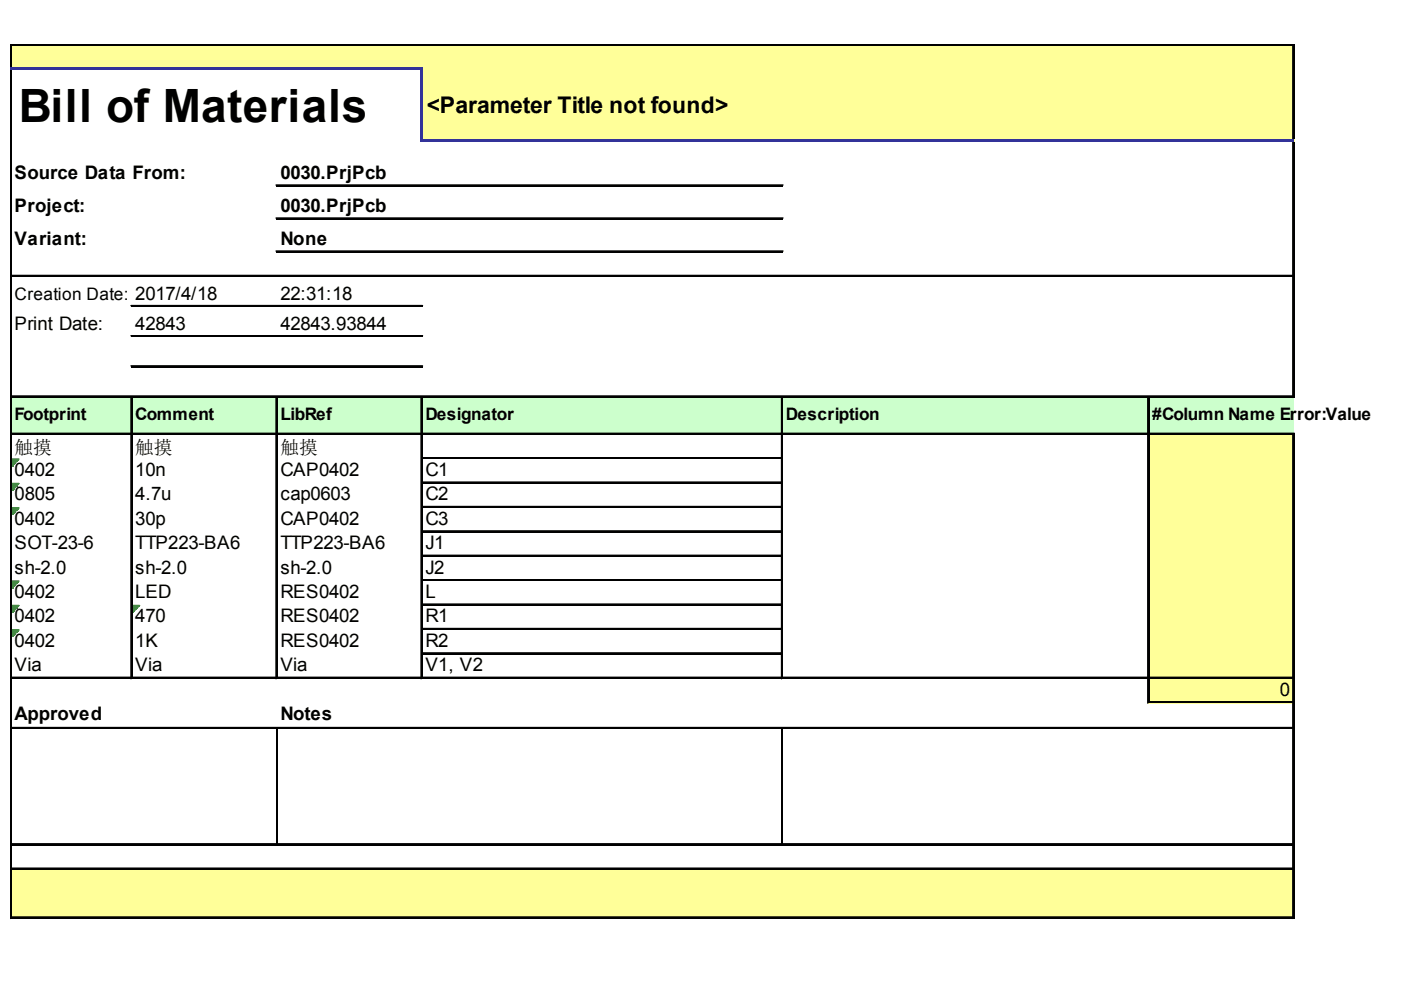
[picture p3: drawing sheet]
<svg xmlns="http://www.w3.org/2000/svg" width="297mm" height="210mm" viewBox="0 0 297 210" stroke-linecap="round" stroke-linejoin="round" font-family="sans-serif">
<defs><g id="words">
<text font-size="9.7" x="4" y="25.8">Bill of Materials</text>
<text font-size="4.9" x="90.5" y="23.9">&lt;Parameter Title not found&gt;</text>
<g font-size="4">
<text x="3.1" y="37.9">Source Data From:</text>
<text x="59.4" y="37.9">0030.PrjPcb</text>
<text x="3.1" y="44.9">Project:</text>
<text x="59.4" y="44.9">0030.PrjPcb</text>
<text x="3.1" y="51.9">Variant:</text>
<text x="59.4" y="51.9">None</text>
<text x="59.4" y="63.5">22:31:18</text>
<text x="3.1" y="69.9">Print Date:</text>
<text x="28.7" y="69.9">42843</text>
<text x="59.4" y="69.9">42843.93844</text>
<text x="3.1" y="96.2">触摸</text>
<text x="3.1" y="100.9">0402</text>
<text x="28.7" y="96.2">触摸</text>
<text x="28.7" y="100.9">10n</text>
<text x="59.4" y="96.2">触摸</text>
<text x="59.4" y="100.9">CAP0402</text>
<text x="90.2" y="100.9">C1</text>
<text x="3.1" y="106.1">0805</text>
<text x="28.7" y="106.1">4.7u</text>
<text x="59.4" y="106.1">cap0603</text>
<text x="90.2" y="106.1">C2</text>
<text x="3.1" y="111.3">0402</text>
<text x="28.7" y="111.3">30p</text>
<text x="59.4" y="111.3">CAP0402</text>
<text x="90.2" y="111.3">C3</text>
<text x="3.1" y="116.5">SOT-23-6</text>
<text x="28.7" y="116.5">TTP223-BA6</text>
<text x="59.4" y="116.5">TTP223-BA6</text>
<text x="90.2" y="116.5">J1</text>
<text x="3.1" y="121.6">sh-2.0</text>
<text x="28.7" y="121.6">sh-2.0</text>
<text x="59.4" y="121.6">sh-2.0</text>
<text x="90.2" y="121.6">J2</text>
<text x="3.1" y="126.8">0402</text>
<text x="3.1" y="132">0402</text>
<text x="28.7" y="126.8">LED</text>
<text x="28.7" y="132">470</text>
<text x="59.4" y="126.8">RES0402</text>
<text x="59.4" y="132">RES0402</text>
<text x="90.2" y="126.8">L</text>
<text x="90.2" y="132">R1</text>
<text x="3.1" y="137.1">0402</text>
<text x="28.7" y="137.1">1K</text>
<text x="59.4" y="137.1">RES0402</text>
<text x="90.2" y="137.1">R2</text>
<text x="3.1" y="142.3">Via</text>
<text x="28.7" y="142.3">Via</text>
<text x="59.4" y="142.3">Via</text>
<text x="90.2" y="142.3">V1, V2</text>
<text x="271.4" y="147.5">0</text>
<text x="3.1" y="152.7">Approved</text>
<text x="59.4" y="152.7">Notes</text>
</g>
<g font-size="3.7">
<text x="3.1" y="63.5">Creation Date: 2017/4/18</text>
<text x="3.1" y="89.1">Footprint</text>
<text x="28.7" y="89.1">Comment</text>
<text x="59.4" y="89.1">LibRef</text>
<text x="90.2" y="89.1">Designator</text>
<text x="166.6" y="89.1">Description</text>
<text x="244.3" y="89.1">#Column Name Er</text>
<text x="275" y="89.1">ror:Value</text>
</g>
</g></defs>
<g fill="#ff9">
<path d="M2.5 9.7h271.9v5.2h-271.9z"/>
<path d="M89.3 14.6h185.1v15.5h-185.1z"/>
</g>
<path d="M2.5 84h271.9v8.2h-271.9z" fill="#cfc"/>
<g fill="#ff9">
<path d="M243.4 91.9h31v5.5h-31z"/>
<path d="M243.4 97h31v5.5h-31z"/>
</g>
<path d="M2.5 97.4h1.5" fill="none" stroke="#008000" stroke-width=".3"/>
<path d="M2.5 97.4h1.5v.3h-1.5z" fill="#008000"/>
<path d="M2.5 97.7h1.2" fill="none" stroke="#008000" stroke-width=".3"/>
<path d="M2.5 97.7h1.2v.3h-1.2z" fill="#008000"/>
<path d="M2.5 98h.9" fill="none" stroke="#008000" stroke-width=".3"/>
<path d="M2.5 98h.9v.3h-.9z" fill="#008000"/>
<path d="M2.5 98.3h.6" fill="none" stroke="#008000" stroke-width=".3"/>
<path d="M2.5 98.3h.6v.3h-.6z" fill="#008000"/>
<path d="M2.5 98.6h.3" fill="none" stroke="#008000" stroke-width=".3"/>
<path d="M2.5 98.6h.3v.3h-.3z" fill="#008000"/>
<path d="M243.4 102.2h31v5.5h-31z" fill="#ff9"/>
<path d="M2.5 102.5h1.5" fill="none" stroke="#008000" stroke-width=".3"/>
<path d="M2.5 102.5h1.5v.3h-1.5z" fill="#008000"/>
<path d="M2.5 102.8h1.2" fill="none" stroke="#008000" stroke-width=".3"/>
<path d="M2.5 102.8h1.2v.3h-1.2z" fill="#008000"/>
<path d="M2.5 103.1h.9" fill="none" stroke="#008000" stroke-width=".3"/>
<path d="M2.5 103.1h.9v.3h-.9z" fill="#008000"/>
<path d="M2.5 103.4h.6" fill="none" stroke="#008000" stroke-width=".3"/>
<path d="M2.5 103.4h.6v.3h-.6z" fill="#008000"/>
<path d="M2.5 103.7h.3" fill="none" stroke="#008000" stroke-width=".3"/>
<path d="M2.5 103.7h.3v.3h-.3z" fill="#008000"/>
<path d="M243.4 107.4h31v5.5h-31z" fill="#ff9"/>
<path d="M2.5 107.7h1.5" fill="none" stroke="#008000" stroke-width=".3"/>
<path d="M2.5 107.7h1.5v.3h-1.5z" fill="#008000"/>
<path d="M2.5 108h1.2" fill="none" stroke="#008000" stroke-width=".3"/>
<path d="M2.5 108h1.2v.3h-1.2z" fill="#008000"/>
<path d="M2.5 108.3h.9" fill="none" stroke="#008000" stroke-width=".3"/>
<path d="M2.5 108.3h.9v.3h-.9z" fill="#008000"/>
<path d="M2.5 108.6h.6" fill="none" stroke="#008000" stroke-width=".3"/>
<path d="M2.5 108.6h.6v.3h-.6z" fill="#008000"/>
<path d="M2.5 108.9h.3" fill="none" stroke="#008000" stroke-width=".3"/>
<path d="M2.5 108.9h.3v.3h-.3z" fill="#008000"/>
<path d="M243.4 112.6h31v15.8h-31z" fill="#ff9"/>
<path d="M2.5 123.2h1.5" fill="none" stroke="#008000" stroke-width=".3"/>
<path d="M2.5 123.2h1.5v.3h-1.5z" fill="#008000"/>
<path d="M2.5 123.5h1.2" fill="none" stroke="#008000" stroke-width=".3"/>
<path d="M2.5 123.5h1.2v.3h-1.2z" fill="#008000"/>
<path d="M2.5 123.8h.9" fill="none" stroke="#008000" stroke-width=".3"/>
<path d="M2.5 123.8h.9v.3h-.9z" fill="#008000"/>
<path d="M2.5 124.1h.6" fill="none" stroke="#008000" stroke-width=".3"/>
<path d="M2.5 124.1h.6v.3h-.6z" fill="#008000"/>
<path d="M2.5 124.4h.3" fill="none" stroke="#008000" stroke-width=".3"/>
<path d="M2.5 124.4h.3v.3h-.3z" fill="#008000"/>
<path d="M243.4 128.1h31v5.5h-31z" fill="#ff9"/>
<path d="M2.5 128.4h1.5" fill="none" stroke="#008000" stroke-width=".3"/>
<path d="M2.5 128.4h1.5v.3h-1.5z" fill="#008000"/>
<path d="M2.5 128.7h1.2" fill="none" stroke="#008000" stroke-width=".3"/>
<path d="M2.5 128.7h1.2v.3h-1.2z" fill="#008000"/>
<path d="M2.5 129h.9" fill="none" stroke="#008000" stroke-width=".3"/>
<path d="M2.5 129h.9v.3h-.9z" fill="#008000"/>
<path d="M2.5 129.3h.6" fill="none" stroke="#008000" stroke-width=".3"/>
<path d="M2.5 129.3h.6v.3h-.6z" fill="#008000"/>
<path d="M2.5 129.6h.3" fill="none" stroke="#008000" stroke-width=".3"/>
<path d="M2.5 129.6h.3v.3h-.3z" fill="#008000"/>
<path d="M28.1 128.4h1.5" fill="none" stroke="#008000" stroke-width=".3"/>
<path d="M28.1 128.4h1.5v.3h-1.5z" fill="#008000"/>
<path d="M28.1 128.7h1.2" fill="none" stroke="#008000" stroke-width=".3"/>
<path d="M28.1 128.7h1.2v.3h-1.2z" fill="#008000"/>
<path d="M28.1 129h.9" fill="none" stroke="#008000" stroke-width=".3"/>
<path d="M28.1 129h.9v.3h-.9z" fill="#008000"/>
<path d="M28.1 129.3h.6" fill="none" stroke="#008000" stroke-width=".3"/>
<path d="M28.1 129.3h.6v.3h-.6z" fill="#008000"/>
<path d="M28.1 129.6h.3" fill="none" stroke="#008000" stroke-width=".3"/>
<path d="M28.1 129.6h.3v.3h-.3z" fill="#008000"/>
<path d="M243.4 133.3h31v5.4h-31z" fill="#ff9"/>
<path d="M2.5 133.6h1.5" fill="none" stroke="#008000" stroke-width=".3"/>
<path d="M2.5 133.6h1.5v.3h-1.5z" fill="#008000"/>
<path d="M2.5 133.9h1.2" fill="none" stroke="#008000" stroke-width=".3"/>
<path d="M2.5 133.9h1.2v.3h-1.2z" fill="#008000"/>
<path d="M2.5 134.2h.9" fill="none" stroke="#008000" stroke-width=".3"/>
<path d="M2.5 134.2h.9v.3h-.9z" fill="#008000"/>
<path d="M2.5 134.5h.6" fill="none" stroke="#008000" stroke-width=".3"/>
<path d="M2.5 134.5h.6v.3h-.6z" fill="#008000"/>
<path d="M2.5 134.8h.3" fill="none" stroke="#008000" stroke-width=".3"/>
<path d="M2.5 134.8h.3v.3h-.3z" fill="#008000"/>
<g fill="#ff9">
<path d="M243.4 138.4h31v10.7h-31z"/>
<path d="M2.5 184.1h271.9v10.6h-271.9z"/>
</g>
<path d="M2.2 9.4v4.9M2.3 9.4v4.9M274.1 9.7v19.8M274.3 9.7v19.8" fill="none" stroke="#000" stroke-width=".3"/>
<path d="M89 14.9h.6v15.2h-.6z" fill="#339"/>
<g fill="none" stroke="#000" stroke-width=".3">
<path d="M2.2 14.9v179.8M2.3 14.9v179.8M2.5 9.4h271.9M2.5 9.6h271.9M274.1 30.1v54.2M274.3 30.1v54.2M27.8 84.3v59.6M27.9 84.3v59.6M58.5 84.3v59.6M58.7 84.3v59.6M89.3 84.3v59.6M89.4 84.3v59.6"/>
<path d="M165.7 84.3v59.6M165.9 84.3v59.6M243.4 84.3v64.8M243.5 84.3v64.8M274.1 92.2v102.5M274.3 92.2v102.5M58.7 154.6v24.3M165.9 154.6v24.3"/>
</g>
<g fill="#339">
<path d="M2.2 14.3h87.4v.6h-87.4z"/>
<path d="M89.6 29.5h184.8v.6h-184.8z"/>
</g>
<g fill="none" stroke="#000" stroke-width=".3">
<path d="M58.5 39.2h107.5M58.5 39.4h107.5M2.5 58.4h271.9M2.5 58.6h271.9M58.5 46.2h107.5M58.5 46.4h107.5M58.5 53.2h107.5M58.5 53.4h107.5M27.8 64.8h61.8M27.8 64.9h61.8M27.8 71.2h61.8M27.8 71.3h61.8"/>
<path d="M27.8 77.6h61.8M27.8 77.7h61.8M2.5 84h271.9M2.5 84.1h271.9M2.5 91.9h271.9M2.5 92h271.9M89.6 97h76.1M89.6 97.2h76.1M89.6 102.2h76.1M89.6 102.4h76.1M89.6 107.4h76.1M89.6 107.5h76.1"/>
<path d="M89.6 112.6h76.1M89.6 112.7h76.1M89.6 117.7h76.1M89.6 117.9h76.1M89.6 122.9h76.1M89.6 123.1h76.1M89.6 128.1h76.1M89.6 128.2h76.1M89.6 133.3h76.1M89.6 133.4h76.1M89.6 138.4h76.1M89.6 138.6h76.1"/>
<path d="M2.5 143.6h271.9M2.5 143.8h271.9M2.5 154.3h271.9M2.5 154.4h271.9M243.7 148.8h30.7M243.7 148.9h30.7M2.5 178.9h271.9M2.5 179.1h271.9M2.5 184.1h271.9M2.5 184.2h271.9M2.5 194.4h271.9M2.5 194.6h271.9"/>
</g>
<use href="#words"/>
</svg>
